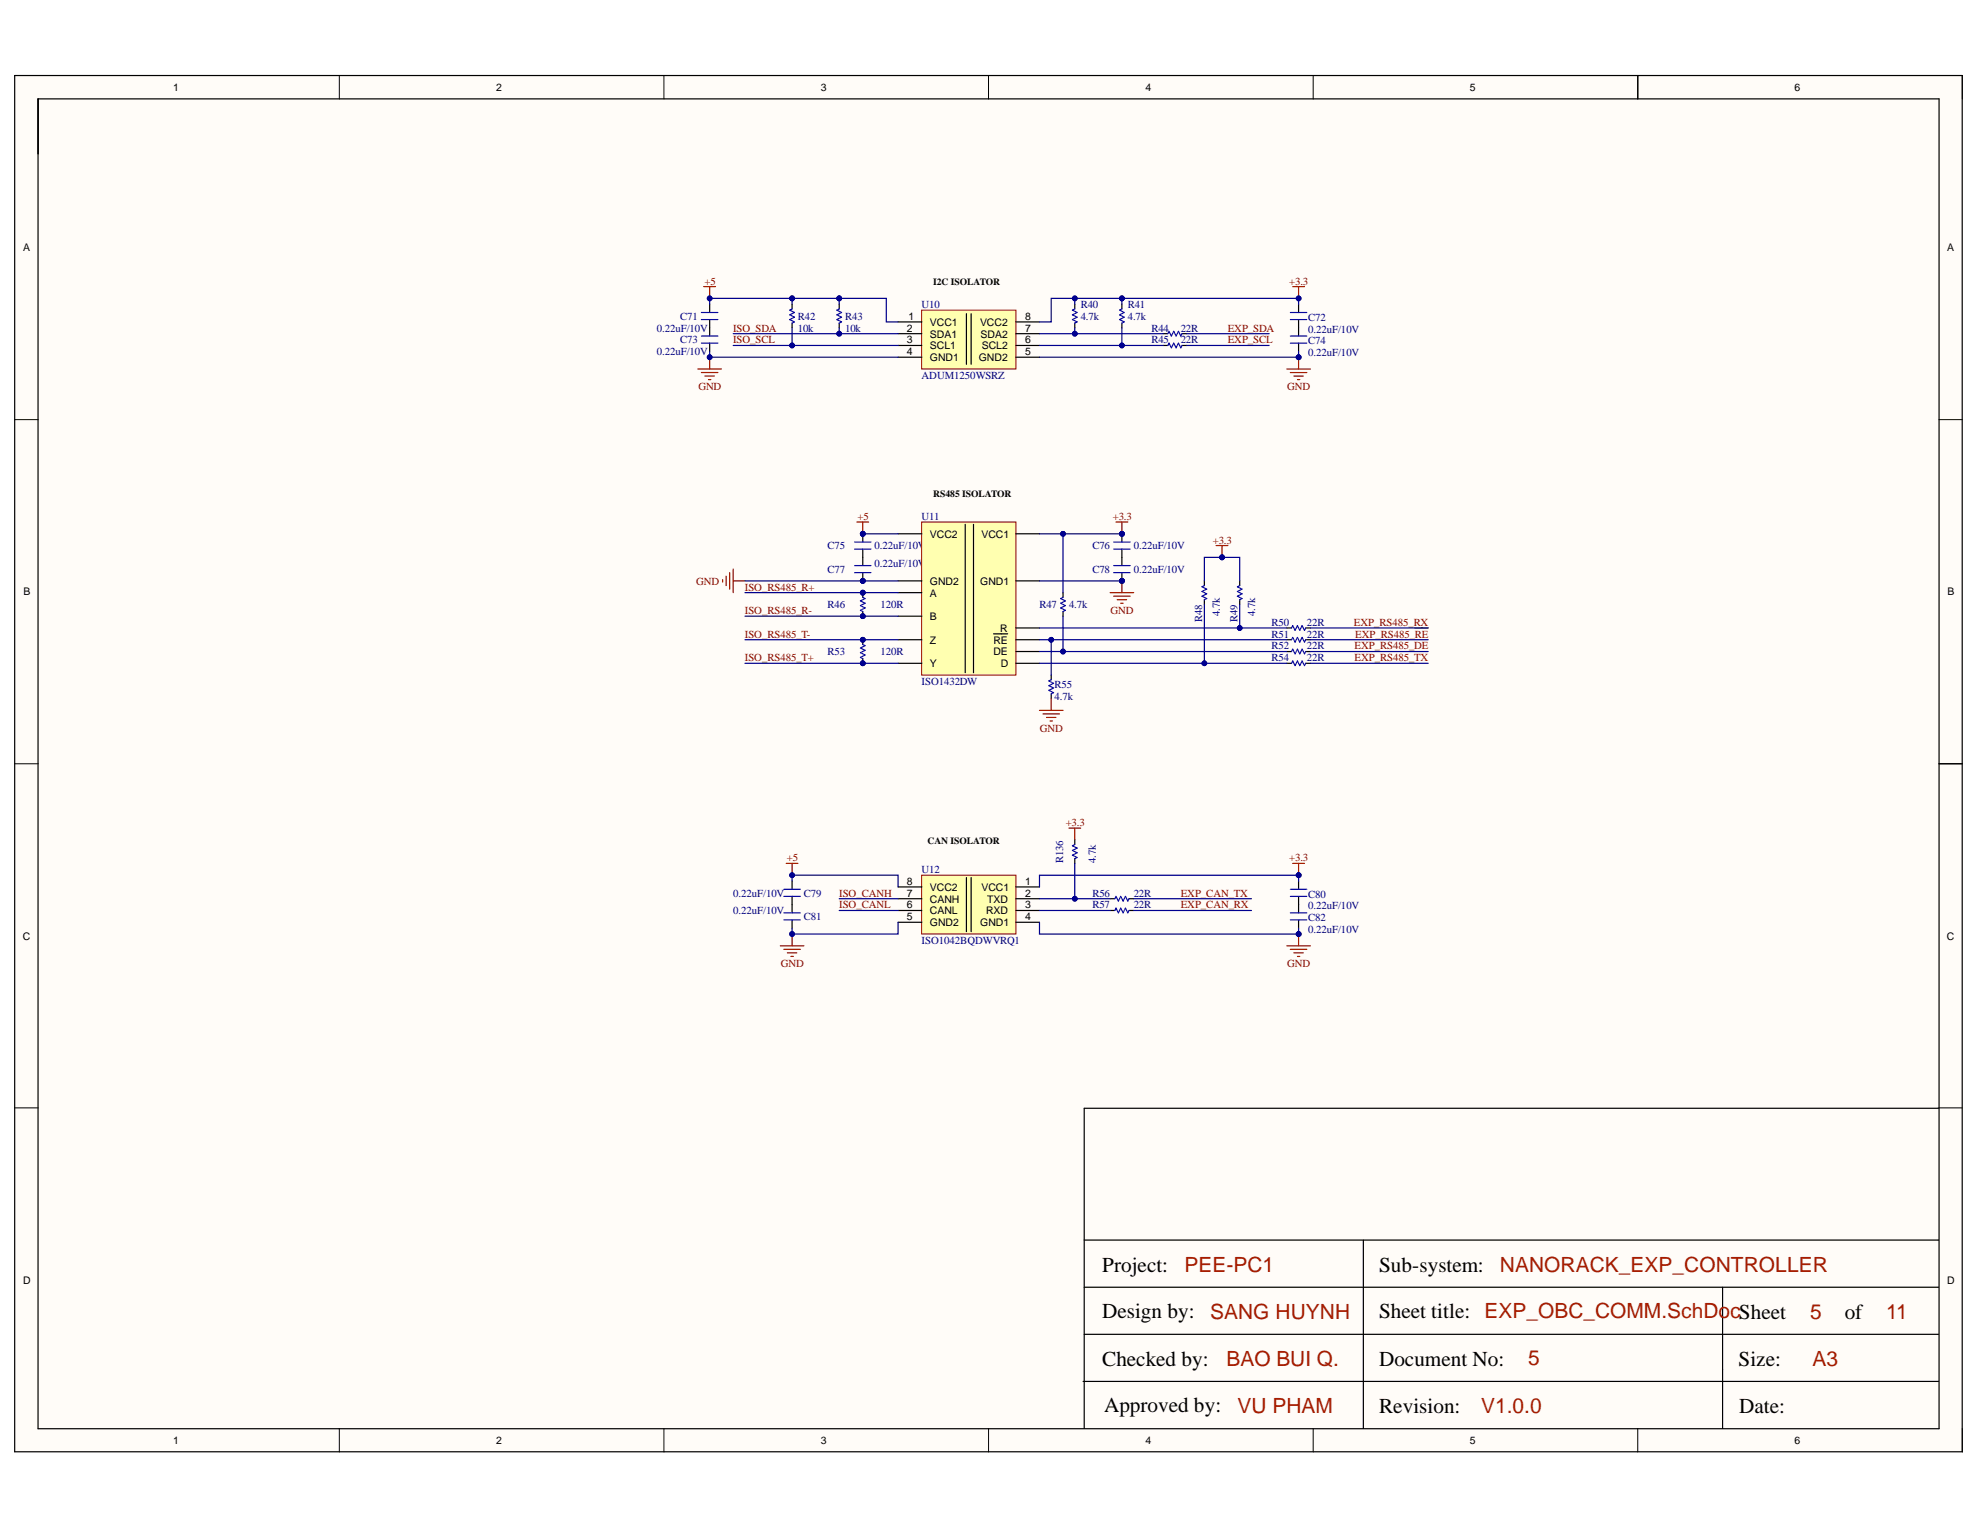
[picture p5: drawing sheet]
<svg xmlns="http://www.w3.org/2000/svg" width="279mm" height="216mm" viewBox="0 0 279 216" stroke-linecap="round" stroke-linejoin="round" font-family="sans-serif">
<defs><g id="words">
<g font-size="3">
<text x="155.5" y="179.5">Project:</text>
<text x="194.6" y="179.5">Sub-system:</text>
<text x="155.5" y="186">Design by:</text>
<text x="194.6" y="186">Sheet title: EXP_OBC_COMM.SchDocSheet</text>
<text x="260.3" y="186.2">of</text>
<text x="155.5" y="192.8">Checked by:</text>
<text x="194.6" y="192.8">Document No:</text>
<text x="245.3" y="192.8">Size:</text>
<text x="155.8" y="199.3">Approved by:</text>
<text x="194.6" y="199.4">Revision:</text>
<text x="245.4" y="199.4">Date:</text>
</g>
<g font-size="3" fill="#a61c00">
<text x="167.1" y="179.5">PEE-PC1</text>
<text x="211.6" y="179.5">NANORACK_EXP_CONTROLLER</text>
<text x="170.8" y="186.2">SANG HUYNH</text>
<text x="255.4" y="186.2">5</text>
<text x="266.1" y="186.2">11</text>
<text x="173.1" y="192.8">BAO BUI Q.</text>
<text x="215.7" y="192.6">5</text>
<text x="255.8" y="192.8">A3</text>
<text x="174.6" y="199.4">VU PHAM</text>
<text x="209" y="199.4">V1.0.0</text>
</g>
<g font-size="1.5">
<text x="24.4" y="12.9">1</text>
<text x="70" y="12.9">2</text>
<text x="115.8" y="12.9">3</text>
<text x="161.6" y="12.9">4</text>
<text x="207.4" y="12.9">5</text>
<text x="253.2" y="12.9">6</text>
<text x="3.3" y="35.5">A</text>
<text x="274.8" y="35.5">A</text>
<text x="128" y="46.8">2</text>
<text x="128.2" y="45.1">1</text>
<text x="131.2" y="45.9">VCC1</text>
<text x="131.2" y="47.6">SDA1</text>
<text x="138.3" y="45.9">VCC2</text>
<text x="138.4" y="47.6">SDA2</text>
<text x="144.7" y="46.8">7</text>
<text x="144.7" y="45.1">8</text>
<text x="128" y="48.4">3</text>
<text x="128" y="50.1">4</text>
<text x="131.2" y="49.3">SCL1</text>
<text x="131.2" y="50.9">GND1</text>
<text x="138.1" y="50.9">GND2</text>
<text x="138.5" y="49.3">SCL2</text>
<text x="144.7" y="50.1">5</text>
<text x="144.7" y="48.4">6</text>
<text x="131.2" y="75.9">VCC2</text>
<text x="138.5" y="75.9">VCC1</text>
<text x="131.2" y="82.5">GND2</text>
<text x="138.3" y="82.5">GND1</text>
<text x="3.3" y="84">B</text>
<text x="131.2" y="87.5">B</text>
<text x="131.2" y="84.2">A</text>
<text x="141.1" y="89.2">R</text>
<text x="274.8" y="84">B</text>
<text x="131.2" y="94.1">Y</text>
<text x="131.2" y="90.8">Z</text>
<text x="140.2" y="90.8">RE</text>
<text x="140.2" y="92.5">DE</text>
<text x="141.2" y="94.1">D</text>
<text x="128" y="124.9">8</text>
<text x="131.2" y="125.7">VCC2</text>
<text x="138.5" y="125.7">VCC1</text>
<text x="144.7" y="124.9">1</text>
<text x="128" y="129.9">5</text>
<text x="128" y="128.2">6</text>
<text x="128" y="126.5">7</text>
<text x="131.2" y="130.7">GND2</text>
<text x="131.2" y="129">CANL</text>
<text x="131.2" y="127.4">CANH</text>
<text x="138.3" y="130.7">GND1</text>
<text x="139.1" y="129">RXD</text>
<text x="139.3" y="127.4">TXD</text>
<text x="144.7" y="126.5">2</text>
<text x="144.7" y="128.2">3</text>
<text x="144.7" y="129.9">4</text>
<text x="3.2" y="132.6">C</text>
<text x="274.7" y="132.6">C</text>
<text x="3.3" y="181.1">D</text>
<text x="274.8" y="181.1">D</text>
<text x="24.4" y="203.8">1</text>
<text x="70" y="203.8">2</text>
<text x="115.8" y="203.8">3</text>
<text x="161.6" y="203.8">4</text>
<text x="207.4" y="203.8">5</text>
<text x="253.2" y="203.8">6</text>
</g>
<g font-size="1.5" fill="#800000">
<text x="99.4" y="40.2">+5</text>
<text x="181.9" y="40.2">+3.3</text>
<text x="103.5" y="46.8">ISO_SDA</text>
<text x="173.3" y="46.8">EXP_SDA</text>
<text x="103.5" y="48.4">ISO_SCL</text>
<text x="173.3" y="48.4">EXP_SCL</text>
<text x="98.6" y="55.1">GND</text>
<text x="181.6" y="55.1">GND</text>
<text x="121" y="73.4">+5</text>
<text x="157" y="73.4">+3.3</text>
<text x="171.1" y="76.7">+3.3</text>
<text x="98.3" y="82.5">GND</text>
<text x="105.1" y="83.3">ISO_RS485_R+</text>
<text x="105.1" y="86.6">ISO_RS485_R-</text>
<text x="105.1" y="90">ISO_RS485_T-</text>
<text x="156.7" y="86.6">GND</text>
<text x="191.1" y="88.3">EXP_RS485_RX</text>
<text x="191.2" y="90">EXP_RS485_RE</text>
<text x="105.1" y="93.3">ISO_RS485_T+</text>
<text x="191.1" y="93.3">EXP_RS485_TX</text>
<text x="191.1" y="91.6">EXP_RS485_DE</text>
<text x="146.7" y="103.3">GND</text>
<text x="150.4" y="116.5">+3.3</text>
<text x="111" y="121.5">+5</text>
<text x="181.9" y="121.5">+3.3</text>
<text x="118.4" y="126.5">ISO_CANH</text>
<text x="118.4" y="128.2">ISO_CANL</text>
<text x="166.6" y="126.5">EXP_CAN_TX</text>
<text x="166.6" y="128.2">EXP_CAN_RX</text>
<text x="110.2" y="136.5">GND</text>
<text x="181.6" y="136.5">GND</text>
</g>
<g font-size="1.5" fill="#000080">
<text x="92.7" y="46.8">0.22uF/10V</text>
<text x="96" y="45.1">C71</text>
<text x="112.6" y="45.1">R42</text>
<text x="112.6" y="46.8">10k</text>
<text x="119.3" y="45.1">R43</text>
<text x="119.3" y="46.8">10k</text>
<text x="130" y="43.4">U10</text>
<text x="152.5" y="43.4">R40</text>
<text x="152.5" y="45.1">4.7k</text>
<text x="159.1" y="43.4">R41</text>
<text x="159.1" y="45.1">4.7k</text>
<text x="162.5" y="46.8">R44</text>
<text x="166.6" y="46.8">22R</text>
<text x="184.6" y="45.3">C72</text>
<text x="184.6" y="47">0.22uF/10V</text>
<text x="92.7" y="50.1">0.22uF/10V</text>
<text x="96" y="48.4">C73</text>
<text x="130" y="53.4">ADUM1250WSRZ</text>
<text x="162.5" y="48.4">R45</text>
<text x="166.6" y="48.4">22R</text>
<text x="184.6" y="48.6">C74</text>
<text x="184.6" y="50.2">0.22uF/10V</text>
<text x="116.8" y="77.5">C75</text>
<text x="123.4" y="77.5">0.22uF/10V</text>
<text x="130" y="73.4">U11</text>
<text x="154.1" y="77.5">C76</text>
<text x="160" y="77.5">0.22uF/10V</text>
<text x="116.8" y="80.8">C77</text>
<text x="123.4" y="80">0.22uF/10V</text>
<text x="154.1" y="80.8">C78</text>
<text x="160" y="80.8">0.22uF/10V</text>
<text x="116.8" y="85.8">R46</text>
<text x="124.3" y="85.8">120R</text>
<text x="146.7" y="85.8">R47</text>
<text x="150.8" y="85.8">4.7k</text>
<text x="169.6" y="87.8" transform="rotate(-90 169.6 87.8)">R48</text>
<text x="172.1" y="87" transform="rotate(-90 172.1 87)">4.7k</text>
<text x="174.6" y="87.8" transform="rotate(-90 174.6 87.8)">R49</text>
<text x="177.1" y="87" transform="rotate(-90 177.1 87)">4.7k</text>
<text x="179.4" y="90">R51</text>
<text x="179.4" y="88.3">R50</text>
<text x="184.4" y="90">22R</text>
<text x="184.4" y="88.3">22R</text>
<text x="116.8" y="92.5">R53</text>
<text x="124.3" y="92.5">120R</text>
<text x="179.4" y="91.6">R52</text>
<text x="179.4" y="93.3">R54</text>
<text x="184.4" y="91.6">22R</text>
<text x="184.4" y="93.3">22R</text>
<text x="130" y="96.6">ISO1432DW</text>
<text x="148.8" y="97.1">R55</text>
<text x="148.8" y="98.8">4.7k</text>
<text x="130" y="123.2">U12</text>
<text x="150" y="121.8" transform="rotate(-90 150 121.8)">R136</text>
<text x="154.7" y="121.8" transform="rotate(-90 154.7 121.8)">4.7k</text>
<text x="103.5" y="126.5">0.22uF/10V</text>
<text x="103.5" y="129">0.22uF/10V</text>
<text x="113.4" y="126.5">C79</text>
<text x="113.4" y="129.9">C81</text>
<text x="154.1" y="126.5">R56</text>
<text x="154.1" y="128.2">R57</text>
<text x="160" y="126.5">22R</text>
<text x="160" y="128.2">22R</text>
<text x="184.6" y="126.7">C80</text>
<text x="184.6" y="128.3">0.22uF/10V</text>
<text x="184.6" y="130">C82</text>
<text x="184.6" y="131.7">0.22uF/10V</text>
<text x="130" y="133.1">ISO1042BQDWVRQ1</text>
</g>
<g font-size="1.4">
<text x="131.7" y="40.2">I2C ISOLATOR</text>
<text x="131.7" y="70.1">RS485 ISOLATOR</text>
<text x="130.9" y="119.1">CAN ISOLATOR</text>
</g>
</g></defs>
<g fill="#fffcf8">
<path d="M2.1 10.7h274.8v194.2h-274.8z" fill-rule="evenodd"/>
<path d="M5.4 14h268.2v187.6h-268.2z" fill-rule="evenodd"/>
</g>
<g fill="none" stroke="#000" stroke-width=".14">
<path d="M2.1 10.7h3.3M47.9 10.7v3.3M93.7 10.7v3.3M139.5 10.7v3.3M185.3 10.7v3.3M231.1 10.7v3.3M273.6 10.7h3.3v3.3M2.1 59.2h3.3M273.6 59.2h3.3M2.1 107.8h3.3M273.6 107.8h3.3M2.1 156.3h3.3"/>
<path d="M273.6 156.3h3.3M47.9 201.6v3.3M93.7 201.6v3.3M139.5 201.6v3.3M185.3 201.6v3.3M231.1 201.6v3.3M276.9 201.6v3.3"/>
</g>
<path d="M2.1 10.7h274.8v194.2h-274.8zM5.4 14h268.2v187.6h-268.2zM231.1 10.7v3.3M273.6 107.8h3.3M273.5 156.4h-120.5v45.2M153 175h120.5M192.4 175v26.6M152.8 194.9h120.7M153 188.3h120.5M153 181.6h120.5M243.1 181.6v20" fill="none" stroke="#000" stroke-width=".17"/>
<path d="M130.1 43.8h13.3v8.3h-13.3z" fill-rule="evenodd" fill="#ffffb0"/>
<path d="M130.1 43.8h13.3v8.3h-13.3z" fill="none" stroke="#800000" stroke-width=".14"/>
<path d="M126.7 45.4h3.4M126.7 47.1h3.4M126.7 48.7h3.4M126.7 50.4h3.4M136.4 44.3v7.1M137 44.3v7.1M143.4 45.4h3.3M143.4 47.1h3.3M143.4 48.7h3.3M143.4 50.4h3.3" fill="none" stroke="#000" stroke-width=".17"/>
<path d="M181.6 52.1h3.3M182.1 52.6h2.3M182.6 53.1h1.3M183.1 53.6h.3M183.2 50.4v1.7" fill="none" stroke="#800000" stroke-width=".17"/>
<circle cx="183.2" cy="50.4" r=".33" fill="#000080"/>
<circle cx="183.2" cy="50.4" r=".33" fill="none" stroke="#000080" stroke-width=".14"/>
<path d="M182.4 40.4h1.7M183.2 40.4v1.7" fill="none" stroke="#800000" stroke-width=".17"/>
<circle cx="183.2" cy="42.1" r=".33" fill="#000080"/>
<circle cx="183.2" cy="42.1" r=".33" fill="none" stroke="#000080" stroke-width=".14"/>
<circle cx="121.7" cy="75.3" r=".33" fill="#000080"/>
<circle cx="121.7" cy="75.3" r=".33" fill="none" stroke="#000080" stroke-width=".14"/>
<path d="M121.7 75.3v1.2M121.7 77.5v1.1" fill="none" stroke="#000" stroke-width=".17"/>
<circle cx="121.7" cy="75.3" r=".33" fill="#000080"/>
<circle cx="121.7" cy="75.3" r=".33" fill="none" stroke="#000080" stroke-width=".14"/>
<path d="M120.6 77.5h2.3M120.6 76.5h2.3" fill="none" stroke="#00f" stroke-width=".17"/>
<circle cx="121.7" cy="82" r=".33" fill="#000080"/>
<circle cx="121.7" cy="82" r=".33" fill="none" stroke="#000080" stroke-width=".14"/>
<path d="M121.7 80.8v1.2" fill="none" stroke="#000" stroke-width=".17"/>
<circle cx="121.7" cy="82" r=".33" fill="#000080"/>
<circle cx="121.7" cy="82" r=".33" fill="none" stroke="#000080" stroke-width=".14"/>
<path d="M121.7 78.6v1.2" fill="none" stroke="#000" stroke-width=".17"/>
<path d="M120.6 79.8h2.3M120.6 80.8h2.3" fill="none" stroke="#00f" stroke-width=".17"/>
<circle cx="158.3" cy="75.3" r=".33" fill="#000080"/>
<circle cx="158.3" cy="75.3" r=".33" fill="none" stroke="#000080" stroke-width=".14"/>
<path d="M158.3 75.3v1.2M158.3 77.5v1.1" fill="none" stroke="#000" stroke-width=".17"/>
<circle cx="158.3" cy="75.3" r=".33" fill="#000080"/>
<circle cx="158.3" cy="75.3" r=".33" fill="none" stroke="#000080" stroke-width=".14"/>
<path d="M157.1 77.5h2.4M157.1 76.5h2.4" fill="none" stroke="#00f" stroke-width=".17"/>
<circle cx="158.3" cy="82" r=".33" fill="#000080"/>
<circle cx="158.3" cy="82" r=".33" fill="none" stroke="#000080" stroke-width=".14"/>
<path d="M158.3 80.8v1.2" fill="none" stroke="#000" stroke-width=".17"/>
<circle cx="158.3" cy="82" r=".33" fill="#000080"/>
<circle cx="158.3" cy="82" r=".33" fill="none" stroke="#000080" stroke-width=".14"/>
<path d="M158.3 78.6v1.2" fill="none" stroke="#000" stroke-width=".17"/>
<path d="M157.1 79.8h2.4M157.1 80.8h2.4" fill="none" stroke="#00f" stroke-width=".17"/>
<path d="M156.7 83.6h3.3M157.1 84.1h2.4M157.6 84.6h1.4M158.1 85.1h.4M158.3 82v1.6" fill="none" stroke="#800000" stroke-width=".17"/>
<circle cx="158.3" cy="82" r=".33" fill="#000080"/>
<circle cx="158.3" cy="82" r=".33" fill="none" stroke="#000080" stroke-width=".14"/>
<path d="M157.5 73.7h1.6M158.3 73.7v1.6" fill="none" stroke="#800000" stroke-width=".17"/>
<circle cx="158.3" cy="75.3" r=".33" fill="#000080"/>
<circle cx="158.3" cy="75.3" r=".33" fill="none" stroke="#000080" stroke-width=".14"/>
<path d="M111.8 124.3v1.2M111.8 126.5v2.3M111.8 129.8v1.2M183.2 124.3v1.2M183.2 126.5v2.3M183.2 129.8v1.2" fill="none" stroke="#000" stroke-width=".17"/>
<path d="M110.6 126.5h2.3M110.6 125.5h2.3M110.6 129.8h2.3M110.6 128.8h2.3M182.1 126.5h2.3M182.1 125.5h2.3M182.1 129.8h2.3M182.1 128.8h2.3" fill="none" stroke="#00f" stroke-width=".17"/>
<path d="M181.6 133.5h3.3M182.1 134h2.3M182.6 134.5h1.3M183.1 135h.3M183.2 131.8v1.7" fill="none" stroke="#800000" stroke-width=".17"/>
<circle cx="183.2" cy="131.8" r=".33" fill="#000080"/>
<circle cx="183.2" cy="131.8" r=".33" fill="none" stroke="#000080" stroke-width=".14"/>
<path d="M182.4 121.8h1.7M183.2 121.8v1.7" fill="none" stroke="#800000" stroke-width=".17"/>
<circle cx="183.2" cy="123.5" r=".33" fill="#000080"/>
<circle cx="183.2" cy="123.5" r=".33" fill="none" stroke="#000080" stroke-width=".14"/>
<path d="M169.9 82v.6M169.9 84.6v.7M174.9 82v.6M174.9 84.6v.7" fill="none" stroke="#000" stroke-width=".17"/>
<path d="M169.9 82.6l-.3 .2 .7 .3-.7 .4 .7 .3-.7 .3 .7 .4-.4 .1M174.9 82.6l-.3 .2 .7 .3-.7 .4 .7 .3-.7 .3 .7 .4-.4 .1" fill="none" stroke="#00f" stroke-width=".17"/>
<path d="M171.6 77h1.7M172.4 77v1.6" fill="none" stroke="#800000" stroke-width=".17"/>
<circle cx="172.4" cy="78.6" r=".33" fill="#000080"/>
<circle cx="172.4" cy="78.6" r=".33" fill="none" stroke="#000080" stroke-width=".14"/>
<path d="M111.8 42.9v.7M111.8 45.6v.7M118.4 42.9v.7M118.4 45.6v.7M151.7 42.9v.7M151.7 45.6v.7M158.3 42.9v.7M158.3 45.6v.7" fill="none" stroke="#000" stroke-width=".17"/>
<path d="M111.8 43.6l-.4 .2 .7 .3-.7 .3 .7 .4-.7 .3 .7 .3-.3 .2M118.4 43.6l-.3 .2 .7 .3-.7 .3 .7 .4-.7 .3 .7 .3-.4 .2M151.7 43.6l-.4 .2 .7 .3-.7 .3 .7 .4-.7 .3 .7 .3-.3 .2M158.3 43.6l-.3 .2 .6 .3-.6 .3 .6 .4-.6 .3 .6 .3-.3 .2" fill="none" stroke="#00f" stroke-width=".17"/>
<circle cx="121.7" cy="83.6" r=".33" fill="#000080"/>
<circle cx="121.7" cy="83.6" r=".33" fill="none" stroke="#000080" stroke-width=".14"/>
<circle cx="121.7" cy="87" r=".33" fill="#000080"/>
<circle cx="121.7" cy="87" r=".33" fill="none" stroke="#000080" stroke-width=".14"/>
<path d="M121.7 83.6v.7" fill="none" stroke="#000" stroke-width=".17"/>
<circle cx="121.7" cy="83.6" r=".33" fill="#000080"/>
<circle cx="121.7" cy="83.6" r=".33" fill="none" stroke="#000080" stroke-width=".14"/>
<path d="M121.7 86.3v.7" fill="none" stroke="#000" stroke-width=".17"/>
<circle cx="121.7" cy="87" r=".33" fill="#000080"/>
<circle cx="121.7" cy="87" r=".33" fill="none" stroke="#000080" stroke-width=".14"/>
<path d="M121.7 84.3l.4 .2-.7 .3 .7 .3-.7 .4 .7 .3-.7 .3 .3 .2" fill="none" stroke="#00f" stroke-width=".17"/>
<circle cx="121.7" cy="90.3" r=".33" fill="#000080"/>
<circle cx="121.7" cy="90.3" r=".33" fill="none" stroke="#000080" stroke-width=".14"/>
<circle cx="121.7" cy="93.6" r=".33" fill="#000080"/>
<circle cx="121.7" cy="93.6" r=".33" fill="none" stroke="#000080" stroke-width=".14"/>
<path d="M121.7 90.3v.6" fill="none" stroke="#000" stroke-width=".17"/>
<circle cx="121.7" cy="90.3" r=".33" fill="#000080"/>
<circle cx="121.7" cy="90.3" r=".33" fill="none" stroke="#000080" stroke-width=".14"/>
<path d="M121.7 92.9v.7" fill="none" stroke="#000" stroke-width=".17"/>
<circle cx="121.7" cy="93.6" r=".33" fill="#000080"/>
<circle cx="121.7" cy="93.6" r=".33" fill="none" stroke="#000080" stroke-width=".14"/>
<g fill="none" stroke="#00f" stroke-width=".17">
<path d="M99 48.4h2.3M99 47.4h2.3M99 45.1h2.3M99 44.1h2.3M164.8 47.1l.2-.3 .3 .6 .3-.6 .4 .6 .3-.6 .3 .6 .2-.3M164.8 48.7l.2-.3 .3 .7 .3-.7 .4 .7 .3-.7 .3 .7 .2-.4M182.1 47.4h2.3M182.1 45.1h2.3M182.1 44.1h2.3M182.1 48.4h2.3M121.7 90.9l.4 .2-.7 .3 .7 .4-.7 .3 .7 .3-.7 .4 .3 .1M148.3 95.9l-.3 .2 .7 .3-.7 .4 .7 .3-.7 .3 .7 .4-.4 .1"/>
<path d="M150 84.3l-.3 .2 .6 .3-.6 .3 .6 .4-.6 .3 .6 .3-.3 .2M182.3 90.3l.1-.4 .3 .7 .4-.7 .3 .7 .3-.7 .4 .7 .1-.3M182.3 91.9l.1-.3 .3 .7 .4-.7 .3 .7 .3-.7 .4 .7 .1-.4M182.3 88.6l.1-.3 .3 .7 .4-.7 .3 .7 .3-.7 .4 .7 .1-.4M182.3 93.6l.1-.3 .3 .6 .4-.6 .3 .6 .3-.6 .4 .6 .1-.3M157.3 126.8l.2-.3 .3 .7 .3-.7 .4 .7 .3-.7 .3 .7 .2-.4M157.3 128.5l.2-.4 .3 .7 .3-.7 .4 .7 .3-.7 .3 .7 .2-.3"/>
</g>
<g fill="none" stroke="#000" stroke-width=".17">
<path d="M100.1 42.9v1.2M100.1 45.1v2.3M100.1 48.4v1.2M164.1 47.1h.7M164.1 48.7h.7M166.8 47.1h.7M166.8 48.7h.7M183.2 42.9v1.2M183.2 45.1v2.3M183.2 48.4v1.2M148.3 95.3v.6M148.3 97.9v.7"/>
<path d="M150 83.6v.7M150 86.3v.7M181.6 90.3h.7M181.6 91.9h.7M181.6 88.6h.7M181.6 93.6h.7M184.2 90.3h.7M184.2 91.9h.7M184.2 88.6h.7M184.2 93.6h.7M156.7 126.8h.6M156.7 128.5h.6"/>
<path d="M159.3 126.8h.7M159.3 128.5h.7"/>
</g>
<path d="M148.3 98.6v1.6M199.6 88.6h1.9M146.7 100.2h3.3M147.2 100.7h2.3M147.7 101.2h1.3M148.2 101.7h.3" fill="none" stroke="#800000" stroke-width=".17"/>
<path d="M130.1 73.7h13.3v21.6h-13.3z" fill-rule="evenodd" fill="#ffffb0"/>
<path d="M130.1 73.7h13.3v21.6h-13.3z" fill="none" stroke="#800000" stroke-width=".14"/>
<g fill="none" stroke="#000" stroke-width=".17">
<path d="M126.7 75.3h3.4M136.2 74v20.9M137.4 74v20.9M143.4 75.3h3.3M126.7 90.3h3.4M126.7 93.6h3.4M126.7 82h3.4M126.7 87h3.4M126.7 83.6h3.4M140.2 89.4h2M143.4 88.6h3.3M143.4 90.3h3.3"/>
<path d="M143.4 91.9h3.3M143.4 93.6h3.3M143.4 82h3.3"/>
</g>
<path d="M130.1 123.5h13.3v8.3h-13.3z" fill-rule="evenodd" fill="#ffffb0"/>
<path d="M130.1 123.5h13.3v8.3h-13.3z" fill="none" stroke="#800000" stroke-width=".14"/>
<path d="M126.7 125.2h3.4M126.7 126.8h3.4M126.7 128.5h3.4M126.7 130.1h3.4M136.4 123.8v7.7M137 123.8v7.7M143.4 125.2h3.3M143.4 126.8h3.3M143.4 128.5h3.3M143.4 130.1h3.3" fill="none" stroke="#000" stroke-width=".17"/>
<path d="M99.3 40.4h1.7M100.1 40.4v1.7" fill="none" stroke="#800000" stroke-width=".17"/>
<circle cx="100.1" cy="42.1" r=".33" fill="#000080"/>
<circle cx="100.1" cy="42.1" r=".33" fill="none" stroke="#000080" stroke-width=".14"/>
<path d="M98.5 52.1h3.3M99 52.6h2.3M99.5 53.1h1.3M100 53.6h.3M100.1 50.4v1.7" fill="none" stroke="#800000" stroke-width=".17"/>
<circle cx="100.1" cy="50.4" r=".33" fill="#000080"/>
<circle cx="100.1" cy="50.4" r=".33" fill="none" stroke="#000080" stroke-width=".14"/>
<path d="M120.9 73.7h1.7M121.7 73.7v1.6" fill="none" stroke="#800000" stroke-width=".17"/>
<circle cx="121.7" cy="75.3" r=".33" fill="#000080"/>
<circle cx="121.7" cy="75.3" r=".33" fill="none" stroke="#000080" stroke-width=".14"/>
<path d="M102 81.8v.3M102.5 81.3v1.3M103 80.8v2.3M103.5 80.3v3.3M103.5 82h1.6M110.9 121.8h1.7M111.8 121.8v1.7" fill="none" stroke="#800000" stroke-width=".17"/>
<circle cx="111.8" cy="123.5" r=".33" fill="#000080"/>
<circle cx="111.8" cy="123.5" r=".33" fill="none" stroke="#000080" stroke-width=".14"/>
<path d="M110.1 133.5h3.3M110.6 134h2.3M111.1 134.5h1.3M111.6 135h.3M111.8 131.8v1.7" fill="none" stroke="#800000" stroke-width=".17"/>
<circle cx="111.8" cy="131.8" r=".33" fill="#000080"/>
<circle cx="111.8" cy="131.8" r=".33" fill="none" stroke="#000080" stroke-width=".14"/>
<path d="M151.7 118.5v.7M151.7 121.2v.6" fill="none" stroke="#000" stroke-width=".17"/>
<path d="M151.7 119.2l-.4 .1 .7 .4-.7 .3 .7 .3-.7 .4 .7 .3-.3 .2" fill="none" stroke="#00f" stroke-width=".17"/>
<path d="M150.8 116.9h1.7M151.7 116.9v1.6" fill="none" stroke="#800000" stroke-width=".17"/>
<path d="M118.4 42.1h6.7v3.3h1.6" fill="none" stroke="#000080" stroke-width=".17"/>
<circle cx="118.4" cy="42.1" r=".33" fill="#000080"/>
<circle cx="118.4" cy="42.1" r=".33" fill="none" stroke="#000080" stroke-width=".14"/>
<path d="M111.8 42.1h6.6" fill="none" stroke="#000080" stroke-width=".17"/>
<circle cx="118.4" cy="42.1" r=".33" fill="#000080"/>
<circle cx="118.4" cy="42.1" r=".33" fill="none" stroke="#000080" stroke-width=".14"/>
<circle cx="111.8" cy="42.1" r=".33" fill="#000080"/>
<circle cx="111.8" cy="42.1" r=".33" fill="none" stroke="#000080" stroke-width=".14"/>
<path d="M118.4 42.1v.8" fill="none" stroke="#000080" stroke-width=".17"/>
<circle cx="118.4" cy="42.1" r=".33" fill="#000080"/>
<circle cx="118.4" cy="42.1" r=".33" fill="none" stroke="#000080" stroke-width=".14"/>
<path d="M118.4 46.3v.8h8.3" fill="none" stroke="#000080" stroke-width=".17"/>
<circle cx="118.4" cy="47.1" r=".33" fill="#000080"/>
<circle cx="118.4" cy="47.1" r=".33" fill="none" stroke="#000080" stroke-width=".14"/>
<path d="M111.8 46.3v2.4h14.9" fill="none" stroke="#000080" stroke-width=".17"/>
<circle cx="111.8" cy="48.7" r=".33" fill="#000080"/>
<circle cx="111.8" cy="48.7" r=".33" fill="none" stroke="#000080" stroke-width=".14"/>
<path d="M103.5 48.7h8.3" fill="none" stroke="#000080" stroke-width=".17"/>
<circle cx="111.8" cy="48.7" r=".33" fill="#000080"/>
<circle cx="111.8" cy="48.7" r=".33" fill="none" stroke="#000080" stroke-width=".14"/>
<path d="M103.5 47.1h14.9" fill="none" stroke="#000080" stroke-width=".17"/>
<circle cx="118.4" cy="47.1" r=".33" fill="#000080"/>
<circle cx="118.4" cy="47.1" r=".33" fill="none" stroke="#000080" stroke-width=".14"/>
<path d="M151.7 42.1v.8" fill="none" stroke="#000080" stroke-width=".17"/>
<circle cx="151.7" cy="42.1" r=".33" fill="#000080"/>
<circle cx="151.7" cy="42.1" r=".33" fill="none" stroke="#000080" stroke-width=".14"/>
<path d="M151.7 46.3v.8" fill="none" stroke="#000080" stroke-width=".17"/>
<circle cx="151.7" cy="47.1" r=".33" fill="#000080"/>
<circle cx="151.7" cy="47.1" r=".33" fill="none" stroke="#000080" stroke-width=".14"/>
<path d="M158.3 46.3v2.4h-11.6" fill="none" stroke="#000080" stroke-width=".17"/>
<circle cx="158.3" cy="48.7" r=".33" fill="#000080"/>
<circle cx="158.3" cy="48.7" r=".33" fill="none" stroke="#000080" stroke-width=".14"/>
<path d="M111.8 42.1v.8" fill="none" stroke="#000080" stroke-width=".17"/>
<circle cx="111.8" cy="42.1" r=".33" fill="#000080"/>
<circle cx="111.8" cy="42.1" r=".33" fill="none" stroke="#000080" stroke-width=".14"/>
<path d="M111.8 42.1h-11.7v.8" fill="none" stroke="#000080" stroke-width=".17"/>
<circle cx="111.8" cy="42.1" r=".33" fill="#000080"/>
<circle cx="111.8" cy="42.1" r=".33" fill="none" stroke="#000080" stroke-width=".14"/>
<circle cx="100.1" cy="42.1" r=".33" fill="#000080"/>
<circle cx="100.1" cy="42.1" r=".33" fill="none" stroke="#000080" stroke-width=".14"/>
<path d="M158.3 42.1v.8" fill="none" stroke="#000080" stroke-width=".17"/>
<circle cx="158.3" cy="42.1" r=".33" fill="#000080"/>
<circle cx="158.3" cy="42.1" r=".33" fill="none" stroke="#000080" stroke-width=".14"/>
<path d="M158.3 42.1h24.9v.8" fill="none" stroke="#000080" stroke-width=".17"/>
<circle cx="158.3" cy="42.1" r=".33" fill="#000080"/>
<circle cx="158.3" cy="42.1" r=".33" fill="none" stroke="#000080" stroke-width=".14"/>
<circle cx="183.2" cy="42.1" r=".33" fill="#000080"/>
<circle cx="183.2" cy="42.1" r=".33" fill="none" stroke="#000080" stroke-width=".14"/>
<path d="M100.1 49.6v.8h26.6" fill="none" stroke="#000080" stroke-width=".17"/>
<circle cx="100.1" cy="50.4" r=".33" fill="#000080"/>
<circle cx="100.1" cy="50.4" r=".33" fill="none" stroke="#000080" stroke-width=".14"/>
<path d="M183.2 49.6v.8" fill="none" stroke="#000080" stroke-width=".17"/>
<circle cx="183.2" cy="50.4" r=".33" fill="#000080"/>
<circle cx="183.2" cy="50.4" r=".33" fill="none" stroke="#000080" stroke-width=".14"/>
<path d="M105.1 82h16.6" fill="none" stroke="#000080" stroke-width=".17"/>
<circle cx="121.7" cy="82" r=".33" fill="#000080"/>
<circle cx="121.7" cy="82" r=".33" fill="none" stroke="#000080" stroke-width=".14"/>
<path d="M118.4 126.8h8.3M118.4 128.5h8.3M183.2 131v.8" fill="none" stroke="#000080" stroke-width=".17"/>
<circle cx="183.2" cy="131.8" r=".33" fill="#000080"/>
<circle cx="183.2" cy="131.8" r=".33" fill="none" stroke="#000080" stroke-width=".14"/>
<path d="M183.2 123.5v.8" fill="none" stroke="#000080" stroke-width=".17"/>
<circle cx="183.2" cy="123.5" r=".33" fill="#000080"/>
<circle cx="183.2" cy="123.5" r=".33" fill="none" stroke="#000080" stroke-width=".14"/>
<path d="M146.7 130.1v1.7h36.5" fill="none" stroke="#000080" stroke-width=".17"/>
<circle cx="183.2" cy="131.8" r=".33" fill="#000080"/>
<circle cx="183.2" cy="131.8" r=".33" fill="none" stroke="#000080" stroke-width=".14"/>
<path d="M183.2 123.5h-36.5v1.7" fill="none" stroke="#000080" stroke-width=".17"/>
<circle cx="183.2" cy="123.5" r=".33" fill="#000080"/>
<circle cx="183.2" cy="123.5" r=".33" fill="none" stroke="#000080" stroke-width=".14"/>
<path d="M146.7 50.4h36.5" fill="none" stroke="#000080" stroke-width=".17"/>
<circle cx="183.2" cy="50.4" r=".33" fill="#000080"/>
<circle cx="183.2" cy="50.4" r=".33" fill="none" stroke="#000080" stroke-width=".14"/>
<path d="M172.4 78.6h-2.5v3.4" fill="none" stroke="#000080" stroke-width=".17"/>
<circle cx="172.4" cy="78.6" r=".33" fill="#000080"/>
<circle cx="172.4" cy="78.6" r=".33" fill="none" stroke="#000080" stroke-width=".14"/>
<path d="M172.4 78.7h2.5v3.3" fill="none" stroke="#000080" stroke-width=".17"/>
<circle cx="172.4" cy="78.6" r=".33" fill="#000080"/>
<circle cx="172.4" cy="78.6" r=".33" fill="none" stroke="#000080" stroke-width=".14"/>
<path d="M146.7 82h11.6" fill="none" stroke="#000080" stroke-width=".17"/>
<circle cx="158.3" cy="82" r=".33" fill="#000080"/>
<circle cx="158.3" cy="82" r=".33" fill="none" stroke="#000080" stroke-width=".14"/>
<path d="M150 87v4.9h-3.3" fill="none" stroke="#000080" stroke-width=".17"/>
<circle cx="150" cy="91.9" r=".33" fill="#000080"/>
<circle cx="150" cy="91.9" r=".33" fill="none" stroke="#000080" stroke-width=".14"/>
<path d="M150 75.3v8.3" fill="none" stroke="#000080" stroke-width=".17"/>
<circle cx="150" cy="75.3" r=".33" fill="#000080"/>
<circle cx="150" cy="75.3" r=".33" fill="none" stroke="#000080" stroke-width=".14"/>
<path d="M146.7 90.3h1.6v5" fill="none" stroke="#000080" stroke-width=".17"/>
<circle cx="148.3" cy="90.3" r=".33" fill="#000080"/>
<circle cx="148.3" cy="90.3" r=".33" fill="none" stroke="#000080" stroke-width=".14"/>
<path d="M148.3 90.3h33.3" fill="none" stroke="#000080" stroke-width=".17"/>
<circle cx="148.3" cy="90.3" r=".33" fill="#000080"/>
<circle cx="148.3" cy="90.3" r=".33" fill="none" stroke="#000080" stroke-width=".14"/>
<path d="M150 91.9h31.6" fill="none" stroke="#000080" stroke-width=".17"/>
<circle cx="150" cy="91.9" r=".33" fill="#000080"/>
<circle cx="150" cy="91.9" r=".33" fill="none" stroke="#000080" stroke-width=".14"/>
<path d="M146.7 126.8h10" fill="none" stroke="#000080" stroke-width=".17"/>
<circle cx="151.7" cy="126.8" r=".33" fill="#000080"/>
<circle cx="151.7" cy="126.8" r=".33" fill="none" stroke="#000080" stroke-width=".14"/>
<path d="M158.3 48.7h5.8M167.5 47.1h11.6M146.7 128.5h10M160 126.8h16.6M160 128.5h16.6" fill="none" stroke="#000080" stroke-width=".17"/>
<circle cx="158.3" cy="48.7" r=".33" fill="#000080"/>
<circle cx="158.3" cy="48.7" r=".33" fill="none" stroke="#000080" stroke-width=".14"/>
<path d="M167.5 48.7h11.6M146.7 75.3h11.6" fill="none" stroke="#000080" stroke-width=".17"/>
<circle cx="150" cy="75.3" r=".33" fill="#000080"/>
<circle cx="150" cy="75.3" r=".33" fill="none" stroke="#000080" stroke-width=".14"/>
<circle cx="158.3" cy="75.3" r=".33" fill="#000080"/>
<circle cx="158.3" cy="75.3" r=".33" fill="none" stroke="#000080" stroke-width=".14"/>
<path d="M105.1 90.3h21.6" fill="none" stroke="#000080" stroke-width=".17"/>
<circle cx="121.7" cy="90.3" r=".33" fill="#000080"/>
<circle cx="121.7" cy="90.3" r=".33" fill="none" stroke="#000080" stroke-width=".14"/>
<path d="M105.1 87h21.6" fill="none" stroke="#000080" stroke-width=".17"/>
<circle cx="121.7" cy="87" r=".33" fill="#000080"/>
<circle cx="121.7" cy="87" r=".33" fill="none" stroke="#000080" stroke-width=".14"/>
<path d="M105.1 83.6h21.6" fill="none" stroke="#000080" stroke-width=".17"/>
<circle cx="121.7" cy="83.6" r=".33" fill="#000080"/>
<circle cx="121.7" cy="83.6" r=".33" fill="none" stroke="#000080" stroke-width=".14"/>
<path d="M121.7 82h5" fill="none" stroke="#000080" stroke-width=".17"/>
<circle cx="121.7" cy="82" r=".33" fill="#000080"/>
<circle cx="121.7" cy="82" r=".33" fill="none" stroke="#000080" stroke-width=".14"/>
<path d="M121.7 75.3h5" fill="none" stroke="#000080" stroke-width=".17"/>
<circle cx="121.7" cy="75.3" r=".33" fill="#000080"/>
<circle cx="121.7" cy="75.3" r=".33" fill="none" stroke="#000080" stroke-width=".14"/>
<path d="M105.1 93.6h21.6" fill="none" stroke="#000080" stroke-width=".17"/>
<circle cx="121.7" cy="93.6" r=".33" fill="#000080"/>
<circle cx="121.7" cy="93.6" r=".33" fill="none" stroke="#000080" stroke-width=".14"/>
<path d="M169.9 85.3v8.3" fill="none" stroke="#000080" stroke-width=".17"/>
<circle cx="169.9" cy="93.6" r=".33" fill="#000080"/>
<circle cx="169.9" cy="93.6" r=".33" fill="none" stroke="#000080" stroke-width=".14"/>
<path d="M174.9 85.3v3.3" fill="none" stroke="#000080" stroke-width=".17"/>
<circle cx="174.9" cy="88.6" r=".33" fill="#000080"/>
<circle cx="174.9" cy="88.6" r=".33" fill="none" stroke="#000080" stroke-width=".14"/>
<path d="M146.7 88.6h34.9" fill="none" stroke="#000080" stroke-width=".17"/>
<circle cx="174.9" cy="88.6" r=".33" fill="#000080"/>
<circle cx="174.9" cy="88.6" r=".33" fill="none" stroke="#000080" stroke-width=".14"/>
<path d="M146.7 93.6h34.9" fill="none" stroke="#000080" stroke-width=".17"/>
<circle cx="169.9" cy="93.6" r=".33" fill="#000080"/>
<circle cx="169.9" cy="93.6" r=".33" fill="none" stroke="#000080" stroke-width=".14"/>
<path d="M184.9 93.6h16.6M184.9 88.6h16.6M184.9 90.3h16.6M184.9 91.9h16.6M126.7 130.1v1.7h-14.9v-.8" fill="none" stroke="#000080" stroke-width=".17"/>
<circle cx="111.8" cy="131.8" r=".33" fill="#000080"/>
<circle cx="111.8" cy="131.8" r=".33" fill="none" stroke="#000080" stroke-width=".14"/>
<path d="M111.8 124.3v-.8h14.9v1.7" fill="none" stroke="#000080" stroke-width=".17"/>
<circle cx="111.8" cy="123.5" r=".33" fill="#000080"/>
<circle cx="111.8" cy="123.5" r=".33" fill="none" stroke="#000080" stroke-width=".14"/>
<path d="M151.7 121.8v5" fill="none" stroke="#000080" stroke-width=".17"/>
<circle cx="151.7" cy="126.8" r=".33" fill="#000080"/>
<circle cx="151.7" cy="126.8" r=".33" fill="none" stroke="#000080" stroke-width=".14"/>
<path d="M146.7 47.1h17.4" fill="none" stroke="#000080" stroke-width=".17"/>
<circle cx="151.7" cy="47.1" r=".33" fill="#000080"/>
<circle cx="151.7" cy="47.1" r=".33" fill="none" stroke="#000080" stroke-width=".14"/>
<path d="M158.3 42.1h-10v3.3h-1.6" fill="none" stroke="#000080" stroke-width=".17"/>
<circle cx="151.7" cy="42.1" r=".33" fill="#000080"/>
<circle cx="151.7" cy="42.1" r=".33" fill="none" stroke="#000080" stroke-width=".14"/>
<circle cx="158.3" cy="42.1" r=".33" fill="#000080"/>
<circle cx="158.3" cy="42.1" r=".33" fill="none" stroke="#000080" stroke-width=".14"/>
<use href="#words"/>
</svg>
